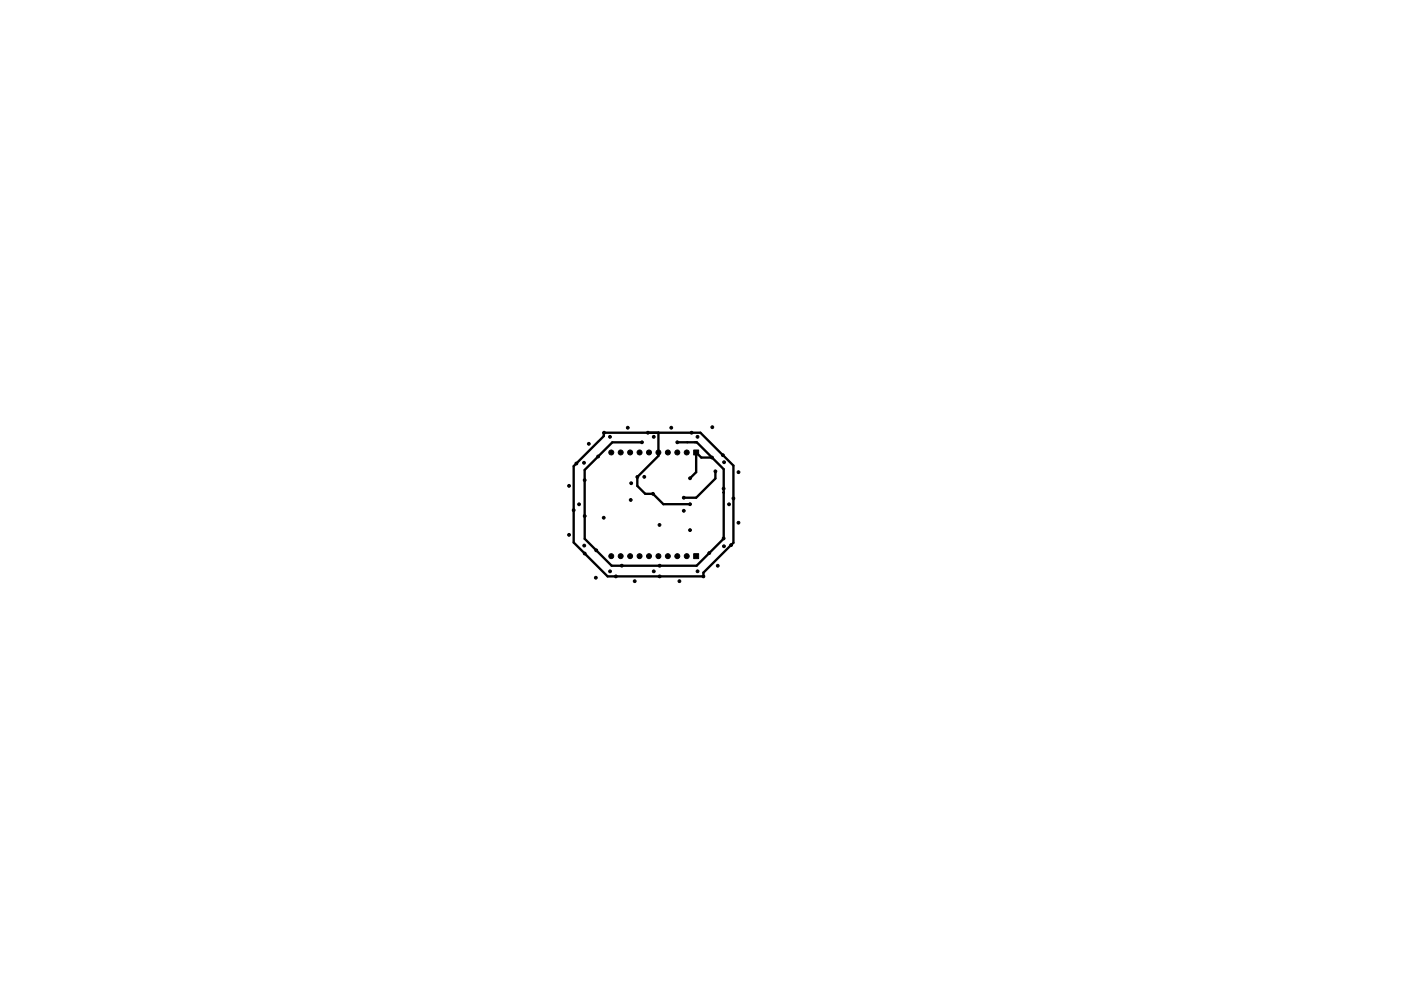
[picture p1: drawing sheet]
<svg xmlns="http://www.w3.org/2000/svg" width="297mm" height="210mm" viewBox="0 0 297 210" stroke-linecap="round" stroke-linejoin="round" font-family="sans-serif">
<g fill="#000" stroke="#000" stroke-width=".21">
<path d="M147.1 95.5h1v1h-1zM147.1 117.5h1v1h-1z"/>
<circle cx="122.2" cy="98.3" r=".3"/>
<circle cx="123.8" cy="98.2" r=".3"/>
<circle cx="124.8" cy="94.2" r=".3"/>
<circle cx="126.8" cy="96.8" r=".3"/>
<circle cx="128.1" cy="91.8" r=".3"/>
<circle cx="129.3" cy="92.7" r=".3"/>
<circle cx="129.6" cy="96" r=".52"/>
<circle cx="131.6" cy="96" r=".52"/>
<circle cx="133.1" cy="90.7" r=".3"/>
<circle cx="133.6" cy="96" r=".52"/>
<circle cx="135.6" cy="96" r=".52"/>
<circle cx="136.1" cy="93.8" r=".3"/>
<circle cx="137.4" cy="91.8" r=".3"/>
<circle cx="137.6" cy="96" r=".52"/>
<circle cx="138.6" cy="92.7" r=".3"/>
<circle cx="139.6" cy="96" r=".52"/>
<circle cx="141.6" cy="96" r=".52"/>
<circle cx="142.3" cy="90.7" r=".3"/>
<circle cx="143.6" cy="96" r=".52"/>
<circle cx="143.6" cy="93.8" r=".3"/>
<circle cx="145.6" cy="96" r=".52"/>
<circle cx="146.6" cy="91.8" r=".3"/>
<circle cx="147.9" cy="92.7" r=".3"/>
<circle cx="151" cy="97.1" r=".3"/>
<circle cx="151" cy="90.6" r=".3"/>
<circle cx="151.7" cy="100" r=".3"/>
<circle cx="153.3" cy="96.6" r=".3"/>
<circle cx="153.5" cy="98.1" r=".3"/>
<circle cx="120.7" cy="113.5" r=".3"/>
<circle cx="120.7" cy="103.1" r=".3"/>
<circle cx="121.6" cy="108.2" r=".3"/>
<circle cx="122.8" cy="107" r=".3"/>
<circle cx="123.9" cy="115.8" r=".3"/>
<circle cx="124" cy="101.9" r=".3"/>
<circle cx="124" cy="109.5" r=".3"/>
<circle cx="124" cy="117.4" r=".3"/>
<circle cx="126.4" cy="116.8" r=".3"/>
<circle cx="128" cy="109.8" r=".3"/>
<circle cx="129.6" cy="118" r=".53"/>
<circle cx="131.6" cy="118" r=".53"/>
<circle cx="133.6" cy="118" r=".53"/>
<circle cx="133.7" cy="106.1" r=".3"/>
<circle cx="133.8" cy="102.5" r=".3"/>
<circle cx="135.1" cy="101.2" r=".3"/>
<circle cx="135.6" cy="118" r=".53"/>
<circle cx="136.6" cy="101.2" r=".3"/>
<circle cx="137.6" cy="118" r=".53"/>
<circle cx="138.5" cy="104.8" r=".3"/>
<circle cx="139.6" cy="118" r=".53"/>
<circle cx="139.8" cy="111.4" r=".3"/>
<circle cx="141.6" cy="118" r=".53"/>
<circle cx="143.6" cy="118" r=".53"/>
<circle cx="145" cy="105.6" r=".3"/>
<circle cx="145" cy="108.4" r=".3"/>
<circle cx="145.6" cy="118" r=".53"/>
<circle cx="146.3" cy="112.5" r=".3"/>
<circle cx="146.3" cy="101.5" r=".3"/>
<circle cx="146.3" cy="107" r=".3"/>
<circle cx="150.4" cy="117.3" r=".3"/>
<circle cx="153.4" cy="103.7" r=".3"/>
<circle cx="153.4" cy="114.2" r=".3"/>
<circle cx="153.5" cy="115.9" r=".3"/>
<circle cx="154.6" cy="107" r=".3"/>
<circle cx="155" cy="115.6" r=".3"/>
<circle cx="155.5" cy="105.7" r=".3"/>
<circle cx="156.6" cy="110.9" r=".3"/>
<circle cx="156.6" cy="100.2" r=".3"/>
<circle cx="126.3" cy="122.6" r=".3"/>
<circle cx="129.3" cy="121.2" r=".3"/>
<circle cx="130.6" cy="122.3" r=".3"/>
<circle cx="131.8" cy="120" r=".3"/>
<circle cx="134.6" cy="123.3" r=".3"/>
<circle cx="138.6" cy="121.2" r=".3"/>
<circle cx="139.9" cy="120" r=".3"/>
<circle cx="139.9" cy="122.3" r=".3"/>
<circle cx="144.1" cy="123.3" r=".3"/>
<circle cx="147.9" cy="121.2" r=".3"/>
<circle cx="149.1" cy="122.3" r=".3"/>
<circle cx="152.2" cy="120" r=".3"/>
</g>
<path d="M128 91.8h20.5l7 7v16.4l-6.4 6.3v.8h-20.3l-7.2-7.2v-16.2l6.4-6.4zM136.1 93.8h-6.3l-5.8 5.9v14.6l5.7 5.7h18l5.7-5.7v-14.8l-5.7-5.7h-4.1M139.6 91.8v4.9l-4.5 4.5v1.9l1.7 1.7h1.7l2.1 2.2h5.7M139.6 91.8h.1M151 97.1h-2.3l-1.1-1.1v4.2l-1.3 1.3M151.7 100v1.5l-4.1 4.1h-2.6M153.3 96.6h.1M124 109.5h.1M153.4 114.2h.1M153.4 104.5h.1M155 115.6h.1M131.8 120h.1" fill="none" stroke="#000" stroke-width=".5"/>
<path d="M139.6 96v.7" fill="none" stroke="#000" stroke-width=".4"/>
<path d="M139.6 96v.2" fill="none" stroke="#000" stroke-width=".3"/>
</svg>
